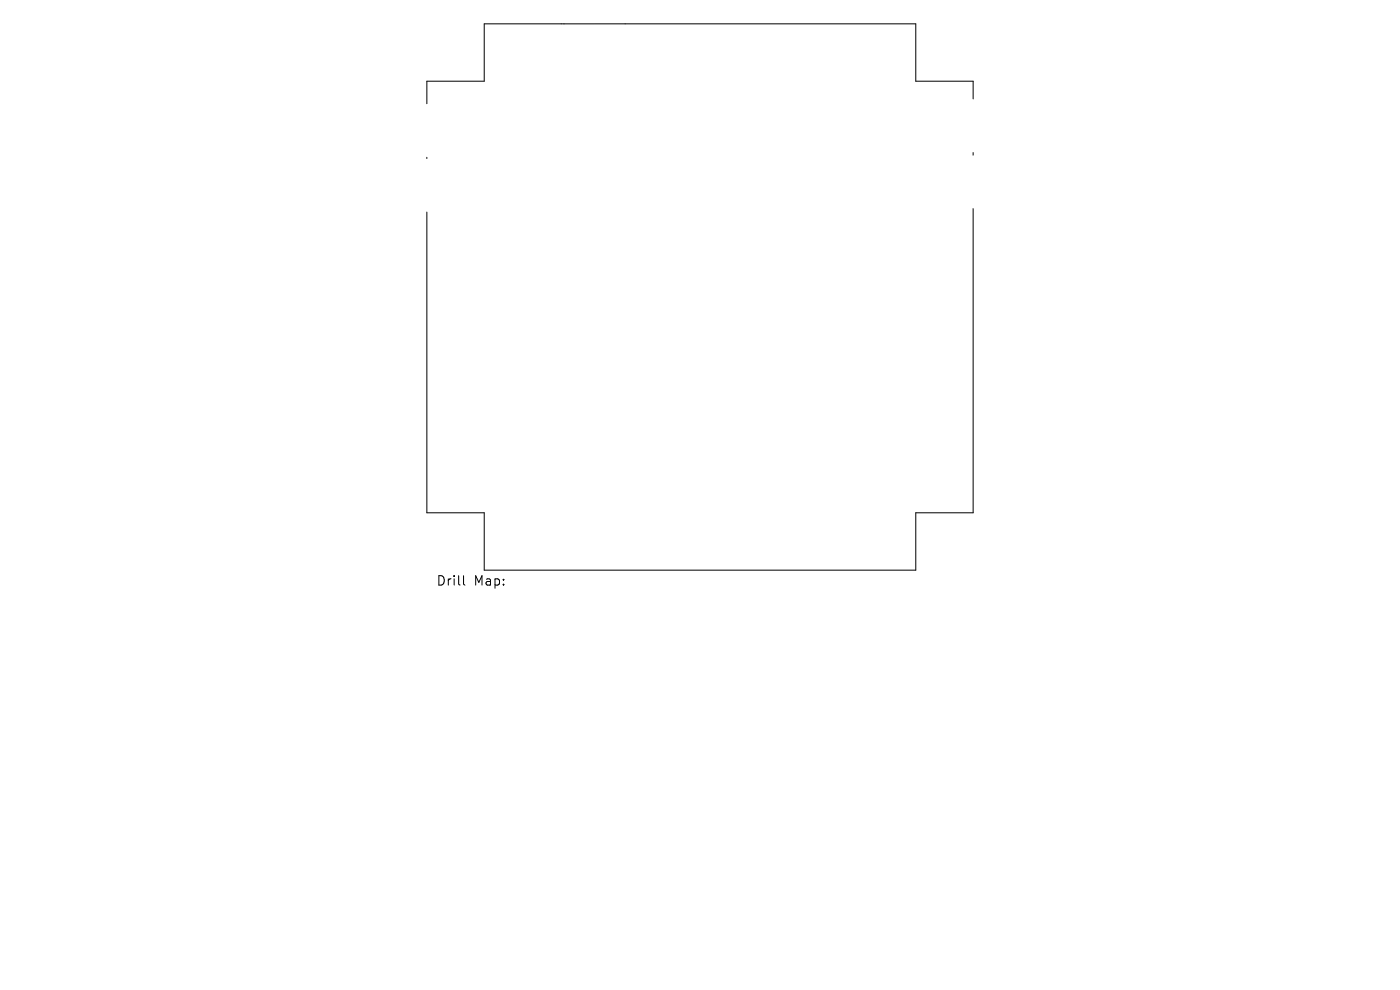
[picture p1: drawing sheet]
<svg xmlns="http://www.w3.org/2000/svg" width="297mm" height="210mm" viewBox="0 0 297 210" stroke-linecap="round" stroke-linejoin="round" font-family="sans-serif">
<defs><g id="words">
<g font-size="2.8">
<text x="92.5" y="124.5">Drill</text>
<text x="100.4" y="124.5">Map:</text>
</g>
</g></defs>
<path d="M90.6 33.4v.2M206.4 21v-3.8h-12.1v-12.1h-91.6v12.1h-12.1v4.8M206.4 32.4v.5M206.4 44.3v64.5h-12.1v12.1h-91.6v-12.1h-12.1v-63.8M98.3 122.1v1.7l.3 .3" fill="none" stroke="#000" stroke-width=".21"/>
<use href="#words"/>
</svg>
